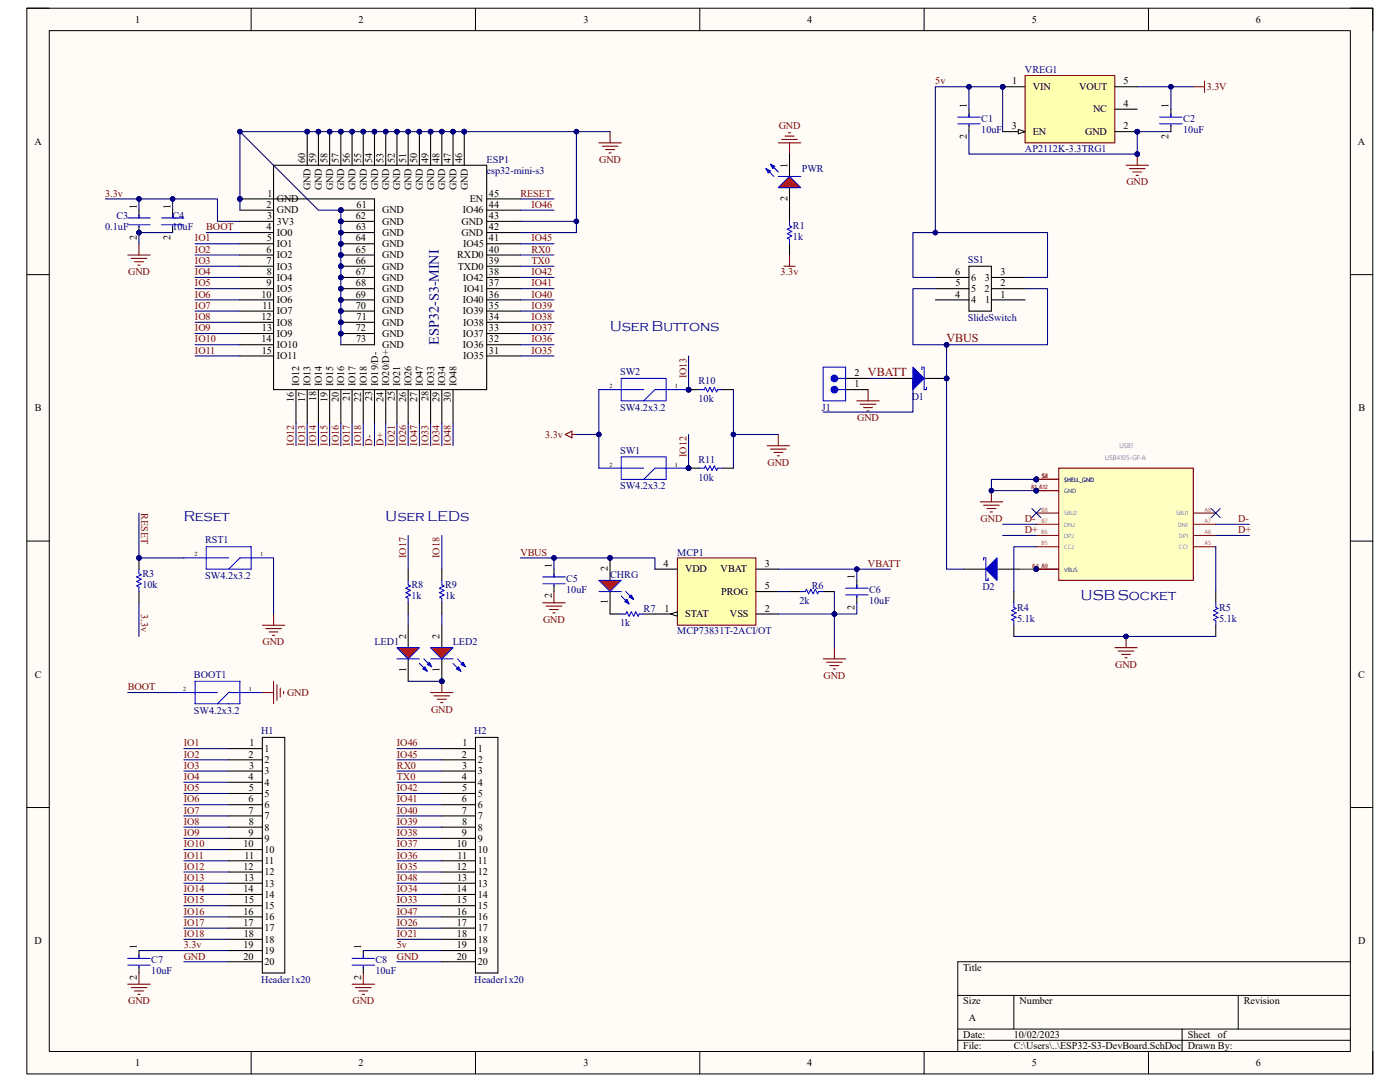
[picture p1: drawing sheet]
<svg xmlns="http://www.w3.org/2000/svg" width="279mm" height="216mm" viewBox="0 0 279 216" stroke-linecap="round" stroke-linejoin="round" font-family="sans-serif">
<defs><g id="words">
<g font-size="2.9" fill="#000080">
<text x="121.8" y="66">User Buttons</text>
<text x="36.7" y="104">Reset</text>
<text x="77" y="104">User LEDs</text>
<text x="215.7" y="119.7">USB Socket</text>
</g>
<text font-size="2.8" fill="#000080" x="87.5" y="68.8" transform="rotate(-90 87.5 68.8)">ESP32-S3-MINI</text>
<g font-size="2.4" fill="#800000">
<text x="188.9" y="68.2">VBUS</text>
<text x="173.2" y="75">VBATT</text>
</g>
<g font-size="2">
<text x="27" y="4.5">1</text>
<text x="71.5" y="4.5">2</text>
<text x="116.4" y="4.5">3</text>
<text x="161.1" y="4.5">4</text>
<text x="205.9" y="4.5">5</text>
<text x="250.6" y="4.5">6</text>
<text x="202" y="16.8">1</text>
<text x="206.1" y="18">VIN</text>
<text x="215.3" y="18">VOUT</text>
<text x="224.2" y="16.8">5</text>
<text x="193" y="21.5" transform="rotate(-90 193 21.5)">1</text>
<text x="218.1" y="22.4">NC</text>
<text x="224.2" y="21.3">4</text>
<text x="233.2" y="21.5" transform="rotate(-90 233.2 21.5)">1</text>
<text x="6.9" y="28.9">A</text>
<text x="193" y="27.6" transform="rotate(-90 193 27.6)">2</text>
<text x="201.9" y="25.8">3</text>
<text x="206.1" y="26.9">EN</text>
<text x="216.6" y="26.9">GND</text>
<text x="224.2" y="25.8">2</text>
<text x="233.2" y="27.6" transform="rotate(-90 233.2 27.6)">2</text>
<text x="271" y="28.9">A</text>
<text x="60.9" y="32.5" transform="rotate(-90 60.9 32.5)">60</text>
<text x="63.1" y="32.5" transform="rotate(-90 63.1 32.5)">59</text>
<text x="65.4" y="32.5" transform="rotate(-90 65.4 32.5)">58</text>
<text x="67.6" y="32.5" transform="rotate(-90 67.6 32.5)">57</text>
<text x="69.8" y="32.5" transform="rotate(-90 69.8 32.5)">56</text>
<text x="72.1" y="32.5" transform="rotate(-90 72.1 32.5)">55</text>
<text x="74.3" y="32.5" transform="rotate(-90 74.3 32.5)">54</text>
<text x="76.5" y="32.5" transform="rotate(-90 76.5 32.5)">53</text>
<text x="78.8" y="32.5" transform="rotate(-90 78.8 32.5)">52</text>
<text x="81" y="32.5" transform="rotate(-90 81 32.5)">51</text>
<text x="83.3" y="32.5" transform="rotate(-90 83.3 32.5)">50</text>
<text x="85.5" y="32.5" transform="rotate(-90 85.5 32.5)">49</text>
<text x="87.7" y="32.5" transform="rotate(-90 87.7 32.5)">48</text>
<text x="90" y="32.5" transform="rotate(-90 90 32.5)">47</text>
<text x="92.2" y="32.5" transform="rotate(-90 92.2 32.5)">46</text>
<text x="157.1" y="33.4" transform="rotate(-90 157.1 33.4)">1</text>
<text x="27.3" y="41.7" transform="rotate(-90 27.3 41.7)">1</text>
<text x="34" y="41.7" transform="rotate(-90 34 41.7)">1</text>
<text x="53.2" y="41.5">2</text>
<text x="53.4" y="39.2">1</text>
<text x="55.2" y="40.3">GND</text>
<text x="62" y="37.9" transform="rotate(-90 62 37.9)">GND</text>
<text x="64.2" y="37.9" transform="rotate(-90 64.2 37.9)">GND</text>
<text x="66.5" y="37.9" transform="rotate(-90 66.5 37.9)">GND</text>
<text x="68.7" y="37.9" transform="rotate(-90 68.7 37.9)">GND</text>
<text x="71" y="37.9" transform="rotate(-90 71 37.9)">GND</text>
<text x="71.2" y="41.5">61</text>
<text x="73.2" y="37.9" transform="rotate(-90 73.2 37.9)">GND</text>
<text x="75.4" y="37.9" transform="rotate(-90 75.4 37.9)">GND</text>
<text x="77.6" y="37.9" transform="rotate(-90 77.6 37.9)">GND</text>
<text x="79.9" y="37.9" transform="rotate(-90 79.9 37.9)">GND</text>
<text x="82.1" y="37.9" transform="rotate(-90 82.1 37.9)">GND</text>
<text x="84.4" y="37.9" transform="rotate(-90 84.4 37.9)">GND</text>
<text x="86.6" y="37.9" transform="rotate(-90 86.6 37.9)">GND</text>
<text x="88.9" y="37.9" transform="rotate(-90 88.9 37.9)">GND</text>
<text x="91.1" y="37.9" transform="rotate(-90 91.1 37.9)">GND</text>
<text x="93.3" y="37.9" transform="rotate(-90 93.3 37.9)">GND</text>
<text x="93.8" y="40.3">EN</text>
<text x="97.6" y="41.5">44</text>
<text x="97.6" y="39.2">45</text>
<text x="157.1" y="40.2" transform="rotate(-90 157.1 40.2)">2</text>
<text x="27.3" y="47.8" transform="rotate(-90 27.3 47.8)">2</text>
<text x="34" y="47.8" transform="rotate(-90 34 47.8)">2</text>
<text x="53.2" y="46">4</text>
<text x="53.3" y="43.7">3</text>
<text x="55.2" y="42.6">GND</text>
<text x="55.2" y="44.8">3V3</text>
<text x="55.2" y="47.1">IO0</text>
<text x="71" y="43.7">62</text>
<text x="71.1" y="46">63</text>
<text x="76.3" y="42.6">GND</text>
<text x="76.3" y="44.8">GND</text>
<text x="76.3" y="47.1">GND</text>
<text x="92.1" y="47.1">GND</text>
<text x="92.1" y="44.8">GND</text>
<text x="92.4" y="42.6">IO46</text>
<text x="97.6" y="46">42</text>
<text x="97.6" y="43.7">43</text>
<text x="53.2" y="50.4">6</text>
<text x="53.2" y="52.7">7</text>
<text x="53.3" y="48.2">5</text>
<text x="55.2" y="49.3">IO1</text>
<text x="55.2" y="51.6">IO2</text>
<text x="55.2" y="53.8">IO3</text>
<text x="71" y="48.2">64</text>
<text x="71" y="52.7">66</text>
<text x="71" y="50.4">65</text>
<text x="76.3" y="49.3">GND</text>
<text x="76.3" y="51.6">GND</text>
<text x="76.3" y="53.8">GND</text>
<text x="91.2" y="51.6">RXD0</text>
<text x="91.4" y="53.8">TXD0</text>
<text x="92.4" y="49.3">IO45</text>
<text x="97.6" y="48.2">41</text>
<text x="97.6" y="52.7">39</text>
<text x="97.6" y="50.4">40</text>
<text x="52.2" y="59.4">10</text>
<text x="53.2" y="57.2">9</text>
<text x="53.3" y="54.9">8</text>
<text x="55.2" y="56">IO4</text>
<text x="55.2" y="58.3">IO5</text>
<text x="71" y="54.9">67</text>
<text x="71" y="59.4">69</text>
<text x="71" y="57.2">68</text>
<text x="76.3" y="56">GND</text>
<text x="76.3" y="58.3">GND</text>
<text x="92.4" y="56">IO42</text>
<text x="92.5" y="58.3">IO41</text>
<text x="97.6" y="54.9">38</text>
<text x="97.6" y="59.4">36</text>
<text x="97.6" y="57.2">37</text>
<text x="190.6" y="59.4">4</text>
<text x="190.6" y="54.9">6</text>
<text x="190.7" y="57.2">5</text>
<text x="193.8" y="58.3">5</text>
<text x="193.8" y="56">6</text>
<text x="196.5" y="58.3">2</text>
<text x="196.6" y="56">3</text>
<text x="199.6" y="59.4">1</text>
<text x="199.6" y="57.2">2</text>
<text x="199.6" y="54.9">3</text>
<text x="52.2" y="63.9">12</text>
<text x="52.4" y="61.6">11</text>
<text x="55.2" y="60.5">IO6</text>
<text x="55.2" y="62.7">IO7</text>
<text x="55.2" y="65">IO8</text>
<text x="71" y="61.6">70</text>
<text x="71.2" y="63.9">71</text>
<text x="76.3" y="60.5">GND</text>
<text x="76.3" y="62.7">GND</text>
<text x="76.3" y="65">GND</text>
<text x="92.4" y="62.7">IO39</text>
<text x="92.4" y="60.5">IO40</text>
<text x="92.4" y="65">IO38</text>
<text x="97.6" y="63.9">34</text>
<text x="97.6" y="61.6">35</text>
<text x="193.8" y="60.5">4</text>
<text x="196.6" y="60.5">1</text>
<text x="52.2" y="68.3">14</text>
<text x="52.2" y="70.6">15</text>
<text x="52.3" y="66.1">13</text>
<text x="55.2" y="67.2">IO9</text>
<text x="55.2" y="69.5">IO10</text>
<text x="55.2" y="71.7">IO11</text>
<text x="71" y="66.1">72</text>
<text x="71.1" y="68.3">73</text>
<text x="76.3" y="67.2">GND</text>
<text x="76.3" y="69.5">GND</text>
<text x="92.4" y="69.5">IO36</text>
<text x="92.4" y="67.2">IO37</text>
<text x="92.4" y="71.7">IO35</text>
<text x="97.6" y="70.6">31</text>
<text x="97.6" y="68.3">32</text>
<text x="97.6" y="66.1">33</text>
<text x="59.7" y="77.1" transform="rotate(-90 59.7 77.1)">IO12</text>
<text x="62" y="77.1" transform="rotate(-90 62 77.1)">IO13</text>
<text x="64.2" y="77.1" transform="rotate(-90 64.2 77.1)">IO14</text>
<text x="66.5" y="77.1" transform="rotate(-90 66.5 77.1)">IO15</text>
<text x="68.7" y="77.1" transform="rotate(-90 68.7 77.1)">IO16</text>
<text x="71" y="77.1" transform="rotate(-90 71 77.1)">IO17</text>
<text x="73.2" y="77.1" transform="rotate(-90 73.2 77.1)">IO18</text>
<text x="75.4" y="77.1" transform="rotate(-90 75.4 77.1)">IO19/D-</text>
<text x="77.6" y="77.1" transform="rotate(-90 77.6 77.1)">IO20/D+</text>
<text x="79.9" y="77.1" transform="rotate(-90 79.9 77.1)">IO21</text>
<text x="82.1" y="77.1" transform="rotate(-90 82.1 77.1)">IO26</text>
<text x="84.4" y="77.1" transform="rotate(-90 84.4 77.1)">IO47</text>
<text x="86.6" y="77.1" transform="rotate(-90 86.6 77.1)">IO33</text>
<text x="88.9" y="77.1" transform="rotate(-90 88.9 77.1)">IO34</text>
<text x="91.1" y="77.1" transform="rotate(-90 91.1 77.1)">IO48</text>
<text x="170.5" y="77.3">1</text>
<text x="170.5" y="75.1">2</text>
<text x="6.9" y="82">B</text>
<text x="58.6" y="80.1" transform="rotate(-90 58.6 80.1)">16</text>
<text x="60.9" y="80.1" transform="rotate(-90 60.9 80.1)">17</text>
<text x="63.1" y="80.1" transform="rotate(-90 63.1 80.1)">18</text>
<text x="65.4" y="80.1" transform="rotate(-90 65.4 80.1)">19</text>
<text x="67.6" y="80.1" transform="rotate(-90 67.6 80.1)">20</text>
<text x="69.8" y="80" transform="rotate(-90 69.8 80)">21</text>
<text x="72.1" y="80.1" transform="rotate(-90 72.1 80.1)">22</text>
<text x="74.3" y="80.1" transform="rotate(-90 74.3 80.1)">23</text>
<text x="76.5" y="80.1" transform="rotate(-90 76.5 80.1)">24</text>
<text x="78.8" y="80.1" transform="rotate(-90 78.8 80.1)">25</text>
<text x="81" y="80.1" transform="rotate(-90 81 80.1)">26</text>
<text x="83.3" y="80.1" transform="rotate(-90 83.3 80.1)">27</text>
<text x="85.5" y="80.1" transform="rotate(-90 85.5 80.1)">28</text>
<text x="87.7" y="80.1" transform="rotate(-90 87.7 80.1)">29</text>
<text x="90" y="80.1" transform="rotate(-90 90 80.1)">30</text>
<text x="271.1" y="82">B</text>
<text x="110.1" y="113.3" transform="rotate(-90 110.1 113.3)">1</text>
<text x="132.4" y="113.1">4</text>
<text x="152.6" y="113.1">3</text>
<text x="110.1" y="119.4" transform="rotate(-90 110.1 119.4)">2</text>
<text x="121.3" y="114" transform="rotate(-90 121.3 114)">2</text>
<text x="136.7" y="114.2">VDD</text>
<text x="143.8" y="114.2">VBAT</text>
<text x="143.9" y="118.7">PROG</text>
<text x="152.6" y="117.6">5</text>
<text x="170.6" y="115.6" transform="rotate(-90 170.6 115.6)">1</text>
<text x="121.3" y="120.6" transform="rotate(-90 121.3 120.6)">1</text>
<text x="132.6" y="122">1</text>
<text x="136.7" y="123.2">STAT</text>
<text x="145.7" y="123.2">VSS</text>
<text x="152.6" y="122">2</text>
<text x="170.6" y="121.7" transform="rotate(-90 170.6 121.7)">2</text>
<text x="81" y="127.4" transform="rotate(-90 81 127.4)">2</text>
<text x="87.7" y="127.4" transform="rotate(-90 87.7 127.4)">2</text>
<text x="6.9" y="135.2">C</text>
<text x="81" y="134" transform="rotate(-90 81 134)">1</text>
<text x="87.7" y="134" transform="rotate(-90 87.7 134)">1</text>
<text x="271.1" y="135.2">C</text>
<text x="49.8" y="148.9">1</text>
<text x="92.3" y="148.9">1</text>
<text x="49.6" y="151.2">2</text>
<text x="49.6" y="155.7">4</text>
<text x="49.7" y="153.4">3</text>
<text x="52.8" y="150">1</text>
<text x="52.8" y="152.3">2</text>
<text x="52.8" y="154.5">3</text>
<text x="92.2" y="151.2">2</text>
<text x="92.2" y="155.7">4</text>
<text x="92.2" y="153.4">3</text>
<text x="95.3" y="150">1</text>
<text x="95.3" y="152.3">2</text>
<text x="95.3" y="154.5">3</text>
<text x="49.6" y="160.1">6</text>
<text x="49.7" y="157.9">5</text>
<text x="52.8" y="156.8">4</text>
<text x="52.8" y="159">5</text>
<text x="52.8" y="161.2">6</text>
<text x="92.2" y="160.1">6</text>
<text x="92.2" y="157.9">5</text>
<text x="95.3" y="156.8">4</text>
<text x="95.3" y="159">5</text>
<text x="95.3" y="161.2">6</text>
<text x="49.6" y="162.3">7</text>
<text x="49.6" y="166.8">9</text>
<text x="49.7" y="164.6">8</text>
<text x="52.8" y="163.5">7</text>
<text x="52.8" y="165.7">8</text>
<text x="52.8" y="167.9">9</text>
<text x="92.2" y="162.3">7</text>
<text x="92.2" y="166.8">9</text>
<text x="92.2" y="164.6">8</text>
<text x="95.3" y="163.5">7</text>
<text x="95.3" y="165.7">8</text>
<text x="95.3" y="167.9">9</text>
<text x="48.6" y="169.1">10</text>
<text x="48.6" y="173.6">12</text>
<text x="48.8" y="171.3">11</text>
<text x="52.8" y="170.2">10</text>
<text x="52.8" y="172.4">11</text>
<text x="91.1" y="169.1">10</text>
<text x="91.1" y="173.6">12</text>
<text x="91.3" y="171.3">11</text>
<text x="95.3" y="170.2">10</text>
<text x="95.3" y="172.4">11</text>
<text x="48.6" y="178">14</text>
<text x="48.7" y="175.8">13</text>
<text x="52.8" y="174.7">12</text>
<text x="52.8" y="176.9">13</text>
<text x="52.8" y="179.2">14</text>
<text x="91.1" y="178">14</text>
<text x="91.2" y="175.8">13</text>
<text x="95.3" y="174.7">12</text>
<text x="95.3" y="176.9">13</text>
<text x="95.3" y="179.2">14</text>
<text x="48.6" y="182.5">16</text>
<text x="48.6" y="184.7">17</text>
<text x="48.7" y="180.3">15</text>
<text x="52.8" y="181.4">15</text>
<text x="52.8" y="183.6">16</text>
<text x="52.8" y="185.8">17</text>
<text x="91.1" y="182.5">16</text>
<text x="91.1" y="184.7">17</text>
<text x="91.2" y="180.3">15</text>
<text x="95.3" y="181.4">15</text>
<text x="95.3" y="183.6">16</text>
<text x="95.3" y="185.8">17</text>
<text x="6.9" y="188.4">D</text>
<text x="27.3" y="189.4" transform="rotate(-90 27.3 189.4)">1</text>
<text x="48.6" y="189.2">19</text>
<text x="48.6" y="191.5">20</text>
<text x="48.6" y="187">18</text>
<text x="52.8" y="188.1">18</text>
<text x="52.8" y="190.3">19</text>
<text x="72.1" y="189.4" transform="rotate(-90 72.1 189.4)">1</text>
<text x="91.1" y="189.2">19</text>
<text x="91.1" y="191.5">20</text>
<text x="91.2" y="187">18</text>
<text x="95.3" y="188.1">18</text>
<text x="95.3" y="190.3">19</text>
<text x="271" y="188.4">D</text>
<text x="27.3" y="195.5" transform="rotate(-90 27.3 195.5)">2</text>
<text x="52.8" y="192.6">20</text>
<text x="72.1" y="195.5" transform="rotate(-90 72.1 195.5)">2</text>
<text x="95.3" y="192.6">20</text>
<text x="192.2" y="193.7">Title</text>
<text x="192.2" y="200.4">Size</text>
<text x="193.4" y="203.8">A</text>
<text x="203.5" y="200.4">Number</text>
<text x="248.2" y="200.4">Revision</text>
<text x="192.2" y="207.1">Date:</text>
<text x="192.2" y="209.4">File:</text>
<text x="202.3" y="207.1">10/02/2023</text>
<text x="202.3" y="209.4">C:\Users\..\ESP32-S3-DevBoard.SchDoc Drawn By:</text>
<text x="237" y="207.1">Sheet</text>
<text x="243.1" y="207.1">of</text>
<text x="27" y="212.7">1</text>
<text x="71.5" y="212.7">2</text>
<text x="116.4" y="212.7">3</text>
<text x="161.1" y="212.7">4</text>
<text x="205.9" y="212.7">5</text>
<text x="250.6" y="212.7">6</text>
</g>
<g font-size="2" fill="#800000">
<text x="186.6" y="16.8">5v</text>
<text x="240.8" y="18">3.3V</text>
<text x="155.4" y="25.8">GND</text>
<text x="119.6" y="32.5">GND</text>
<text x="21" y="39.2">3.3v</text>
<text x="103.8" y="39.2">RESET</text>
<text x="106" y="41.5">IO46</text>
<text x="224.8" y="37">GND</text>
<text x="41.1" y="46">BOOT</text>
<text x="38.9" y="48.2">IO1</text>
<text x="38.9" y="50.4">IO2</text>
<text x="38.9" y="52.7">IO3</text>
<text x="106" y="48.2">IO45</text>
<text x="106" y="50.4">RX0</text>
<text x="106" y="52.7">TX0</text>
<text x="25.6" y="54.9">GND</text>
<text x="38.9" y="57.2">IO5</text>
<text x="38.9" y="59.4">IO6</text>
<text x="38.9" y="54.9">IO4</text>
<text x="106" y="59.4">IO40</text>
<text x="106" y="57.2">IO41</text>
<text x="106" y="54.9">IO42</text>
<text x="155.8" y="54.9">3.3v</text>
<text x="38.9" y="61.6">IO7</text>
<text x="38.9" y="63.9">IO8</text>
<text x="106" y="63.9">IO38</text>
<text x="106" y="61.6">IO39</text>
<text x="38.9" y="66.1">IO9</text>
<text x="38.9" y="68.3">IO10</text>
<text x="38.9" y="70.6">IO11</text>
<text x="106" y="70.6">IO35</text>
<text x="106" y="68.3">IO36</text>
<text x="106" y="66.1">IO37</text>
<text x="137" y="75.5" transform="rotate(-90 137 75.5)">IO13</text>
<text x="58.6" y="88.9" transform="rotate(-90 58.6 88.9)">IO12</text>
<text x="60.9" y="88.9" transform="rotate(-90 60.9 88.9)">IO13</text>
<text x="63.1" y="88.9" transform="rotate(-90 63.1 88.9)">IO14</text>
<text x="65.4" y="88.9" transform="rotate(-90 65.4 88.9)">IO15</text>
<text x="67.6" y="88.9" transform="rotate(-90 67.6 88.9)">IO16</text>
<text x="69.8" y="88.9" transform="rotate(-90 69.8 88.9)">IO17</text>
<text x="72.1" y="88.9" transform="rotate(-90 72.1 88.9)">IO18</text>
<text x="74.3" y="88.9" transform="rotate(-90 74.3 88.9)">D-</text>
<text x="76.5" y="88.9" transform="rotate(-90 76.5 88.9)">D+</text>
<text x="78.8" y="88.9" transform="rotate(-90 78.8 88.9)">IO21</text>
<text x="81" y="88.9" transform="rotate(-90 81 88.9)">IO26</text>
<text x="83.3" y="88.9" transform="rotate(-90 83.3 88.9)">IO47</text>
<text x="85.5" y="88.9" transform="rotate(-90 85.5 88.9)">IO33</text>
<text x="87.7" y="88.9" transform="rotate(-90 87.7 88.9)">IO34</text>
<text x="90" y="88.9" transform="rotate(-90 90 88.9)">IO48</text>
<text x="108.8" y="87.4">3.3v</text>
<text x="171.1" y="84">GND</text>
<text x="137" y="91.2" transform="rotate(-90 137 91.2)">IO12</text>
<text x="153.2" y="93">GND</text>
<text x="28.2" y="102.4" transform="rotate(90 28.2 102.4)">RESET</text>
<text x="195.7" y="104.1">GND</text>
<text x="204.6" y="106.4">D+</text>
<text x="204.6" y="104.1">D-</text>
<text x="247.1" y="104.1">D-</text>
<text x="247.1" y="106.4">D+</text>
<text x="81" y="111.3" transform="rotate(-90 81 111.3)">IO17</text>
<text x="87.7" y="111.3" transform="rotate(-90 87.7 111.3)">IO18</text>
<text x="103.8" y="110.9">VBUS</text>
<text x="173.2" y="113.1">VBATT</text>
<text x="28.2" y="122.5" transform="rotate(90 28.2 122.5)">3.3v</text>
<text x="108.4" y="124.3">GND</text>
<text x="52.4" y="128.8">GND</text>
<text x="25.5" y="137.8">BOOT</text>
<text x="164.3" y="135.5">GND</text>
<text x="222.5" y="133.3">GND</text>
<text x="57.3" y="138.9">GND</text>
<text x="86" y="142.2">GND</text>
<text x="36.7" y="148.9">IO1</text>
<text x="79.2" y="148.9">IO46</text>
<text x="36.7" y="151.2">IO2</text>
<text x="36.7" y="153.4">IO3</text>
<text x="36.7" y="155.7">IO4</text>
<text x="79.2" y="153.4">RX0</text>
<text x="79.2" y="155.7">TX0</text>
<text x="79.2" y="151.2">IO45</text>
<text x="36.7" y="157.9">IO5</text>
<text x="36.7" y="160.1">IO6</text>
<text x="79.2" y="160.1">IO41</text>
<text x="79.2" y="157.9">IO42</text>
<text x="36.7" y="162.3">IO7</text>
<text x="36.7" y="164.6">IO8</text>
<text x="36.7" y="166.8">IO9</text>
<text x="79.2" y="166.8">IO38</text>
<text x="79.2" y="164.6">IO39</text>
<text x="79.2" y="162.3">IO40</text>
<text x="36.7" y="169.1">IO10</text>
<text x="36.7" y="171.3">IO11</text>
<text x="36.7" y="173.6">IO12</text>
<text x="79.2" y="173.6">IO35</text>
<text x="79.2" y="171.3">IO36</text>
<text x="79.2" y="169.1">IO37</text>
<text x="36.7" y="175.8">IO13</text>
<text x="36.7" y="178">IO14</text>
<text x="79.2" y="178">IO34</text>
<text x="79.2" y="175.8">IO48</text>
<text x="36.7" y="180.3">IO15</text>
<text x="36.7" y="182.5">IO16</text>
<text x="36.7" y="184.7">IO17</text>
<text x="79.2" y="184.7">IO26</text>
<text x="79.2" y="182.5">IO47</text>
<text x="79.2" y="180.3">IO33</text>
<text x="36.7" y="191.5">GND</text>
<text x="36.7" y="187">IO18</text>
<text x="36.7" y="189.2">3.3v</text>
<text x="79.2" y="191.5">GND</text>
<text x="79.2" y="189.2">5v</text>
<text x="79.2" y="187">IO21</text>
<text x="25.6" y="200.4">GND</text>
<text x="70.4" y="200.4">GND</text>
</g>
<g font-size="2" fill="#000080">
<text x="204.6" y="14.6">VREG1</text>
<text x="195.8" y="24.3">C1</text>
<text x="195.8" y="26.5">10uF</text>
<text x="236.1" y="24.3">C2</text>
<text x="236.1" y="26.5">10uF</text>
<text x="97.1" y="32.5">ESP1</text>
<text x="97.1" y="34.8">esp32-mini-s3</text>
<text x="160" y="34.3">PWR</text>
<text x="204.6" y="30.3">AP2112K-3.3TRG1</text>
<text x="21" y="46">0.1uF</text>
<text x="23.2" y="43.7">C3</text>
<text x="34.4" y="43.7">C4</text>
<text x="34.4" y="46">10uF</text>
<text x="158.2" y="45.7">R1</text>
<text x="158.2" y="48">1k</text>
<text x="193.1" y="52.5">SS1</text>
<text x="193.1" y="64.1">SlideSwitch</text>
<text x="123.7" y="74.8">SW2</text>
<text x="139.4" y="76.6">R10</text>
<text x="123.7" y="82">SW4.2x3.2</text>
<text x="139.4" y="80.2">10k</text>
<text x="164" y="82">J1</text>
<text x="181.9" y="79.8">D1</text>
<text x="123.7" y="90.5">SW1</text>
<text x="139.4" y="92.3">R11</text>
<text x="139.4" y="95.9">10k</text>
<text x="123.7" y="97.7">SW4.2x3.2</text>
<text x="40.9" y="108.4">RST1</text>
<text x="135.2" y="110.9">MCP1</text>
<text x="28.4" y="115.1">R3</text>
<text x="28.4" y="117.3">10k</text>
<text x="40.9" y="115.6">SW4.2x3.2</text>
<text x="82.1" y="117.3">R8</text>
<text x="82.1" y="119.6">1k</text>
<text x="88.8" y="117.3">R9</text>
<text x="88.8" y="119.6">1k</text>
<text x="113" y="116">C5</text>
<text x="113" y="118.3">10uF</text>
<text x="121.8" y="115.4">CHRG</text>
<text x="162" y="117.6">R6</text>
<text x="173.4" y="118.3">C6</text>
<text x="196" y="117.8">D2</text>
<text x="123.7" y="125">1k</text>
<text x="128.4" y="122">R7</text>
<text x="159.6" y="120.5">2k</text>
<text x="173.4" y="120.5">10uF</text>
<text x="203" y="121.8">R4</text>
<text x="203" y="124.1">5.1k</text>
<text x="243.3" y="121.8">R5</text>
<text x="243.3" y="124.1">5.1k</text>
<text x="74.7" y="128.8">LED1</text>
<text x="90.4" y="128.8">LED2</text>
<text x="135.2" y="126.5">MCP73831T-2ACI/OT</text>
<text x="38.7" y="135.3">BOOT1</text>
<text x="38.7" y="142.5">SW4.2x3.2</text>
<text x="52.1" y="146.5">H1</text>
<text x="94.7" y="146.5">H2</text>
<text x="30.2" y="192.1">C7</text>
<text x="30.2" y="194.4">10uF</text>
<text x="52.1" y="196.2">Header1x20</text>
<text x="74.9" y="192.1">C8</text>
<text x="74.9" y="194.4">10uF</text>
<text x="94.7" y="196.2">Header1x20</text>
</g>
<g font-size="1.4" fill="#008484">
<text x="223.4" y="89.5">USB1</text>
<text x="220.6" y="91.7">USB4105-GF-A</text>
</g>
<g font-size="1.2">
<text x="121.6" y="77.5">2</text>
<text x="134.7" y="77.5">1</text>
<text x="121.6" y="93.1">2</text>
<text x="134.7" y="93.1">1</text>
<text x="38.8" y="111">2</text>
<text x="51.9" y="111">1</text>
<text x="36.6" y="137.9">2</text>
<text x="49.7" y="137.9">1</text>
</g>
<g font-size="1.2" fill="#840000">
<text x="207.9" y="95.3">S4</text>
<text x="207.9" y="95.3">S3</text>
<text x="208.2" y="95.3">S1</text>
<text x="208.5" y="95.3">2</text>
<text x="205.8" y="97.6">A1_B12</text>
<text x="205.8" y="97.6">B1_A12</text>
<text x="207.8" y="106.6">B6</text>
<text x="207.9" y="104.3">B7</text>
<text x="207.9" y="102.1">B8</text>
<text x="240.4" y="106.6">A6</text>
<text x="240.4" y="104.3">A7</text>
<text x="240.4" y="102.1">A8</text>
<text x="206" y="113.2">A4_B9</text>
<text x="206" y="113.2">B4_A9</text>
<text x="207.9" y="108.8">B5</text>
<text x="240.4" y="108.8">A5</text>
</g>
<g font-size="1.2" fill="#008484">
<text x="212.4" y="96.1">SHELL_GND</text>
<text x="212.4" y="98.4">GND</text>
<text x="212.4" y="105.1">DN2</text>
<text x="212.4" y="102.8">SBU2</text>
<text x="212.4" y="107.3">DP2</text>
<text x="234.7" y="102.8">SBU1</text>
<text x="235.1" y="105.1">DN1</text>
<text x="235.3" y="107.3">DP1</text>
<text x="212.4" y="109.6">CC2</text>
<text x="235.2" y="109.6">CC1</text>
<text x="212.4" y="114">VBUS</text>
</g>
</g></defs>
<path d="M5.4 1.6h268.6v212.7h-268.6z" fill-rule="evenodd" fill="#fffcf8"/>
<path d="M5.4 1.6h268.6v212.7h-268.6z" fill="none" stroke="#000" stroke-width=".2"/>
<path d="M9.8 6.1h259.7v203.7h-259.7z" fill-rule="evenodd" fill="#fffcf8"/>
<g fill="none" stroke="#000" stroke-width=".2">
<path d="M5.3 1.6h4.5M9.8 6.1h259.7v203.7h-259.7zM50.1 1.6v4.5M94.9 1.6v4.5M139.7 1.6v4.5M184.4 1.6v4.5M229.2 1.6v4.5M269.5 1.6h4.5v4.5M5.3 54.8h4.5M269.5 54.8h4.5M5.3 108h4.5M269.5 108h4.5"/>
<path d="M5.3 161.1h4.5M269.5 161.1h4.5M191.1 198.6h78.4M202.3 198.6v6.7M247.1 198.6v6.7M269.5 191.9h-78.4v17.9M50.1 209.8v4.5M94.9 209.8v4.5M139.7 209.8v4.5M184.4 209.8v4.5M191.1 205.3h78.4M191.1 207.6h78.4"/>
<path d="M229.2 209.8v4.5M235.9 205.3v4.5M274 209.8v4.5"/>
</g>
<path d="M25.5 50.9h4.5M26.2 51.6h3.1M26.8 52.2h1.8M27.5 52.9h.5M27.7 48.6v2.3" fill="none" stroke="#800000" stroke-width=".21"/>
<circle cx="47.9" cy="39.7" r=".45" fill="#000080"/>
<circle cx="47.9" cy="39.7" r=".45" fill="none" stroke="#000080" stroke-width=".2"/>
<circle cx="92.6" cy="26.3" r=".45" fill="#000080"/>
<circle cx="92.6" cy="26.3" r=".45" fill="none" stroke="#000080" stroke-width=".2"/>
<circle cx="90.4" cy="26.3" r=".45" fill="#000080"/>
<circle cx="90.4" cy="26.3" r=".45" fill="none" stroke="#000080" stroke-width=".2"/>
<circle cx="88.2" cy="26.3" r=".45" fill="#000080"/>
<circle cx="88.2" cy="26.3" r=".45" fill="none" stroke="#000080" stroke-width=".2"/>
<circle cx="85.9" cy="26.3" r=".45" fill="#000080"/>
<circle cx="85.9" cy="26.3" r=".45" fill="none" stroke="#000080" stroke-width=".2"/>
<circle cx="83.7" cy="26.3" r=".45" fill="#000080"/>
<circle cx="83.7" cy="26.3" r=".45" fill="none" stroke="#000080" stroke-width=".2"/>
<circle cx="81.5" cy="26.3" r=".45" fill="#000080"/>
<circle cx="81.5" cy="26.3" r=".45" fill="none" stroke="#000080" stroke-width=".2"/>
<circle cx="79.2" cy="26.3" r=".45" fill="#000080"/>
<circle cx="79.2" cy="26.3" r=".45" fill="none" stroke="#000080" stroke-width=".2"/>
<circle cx="77" cy="26.3" r=".45" fill="#000080"/>
<circle cx="77" cy="26.3" r=".45" fill="none" stroke="#000080" stroke-width=".2"/>
<circle cx="74.7" cy="26.3" r=".45" fill="#000080"/>
<circle cx="74.7" cy="26.3" r=".45" fill="none" stroke="#000080" stroke-width=".2"/>
<circle cx="68" cy="41.9" r=".45" fill="#000080"/>
<circle cx="68" cy="41.9" r=".45" fill="none" stroke="#000080" stroke-width=".2"/>
<circle cx="68" cy="44.2" r=".45" fill="#000080"/>
<circle cx="68" cy="44.2" r=".45" fill="none" stroke="#000080" stroke-width=".2"/>
<circle cx="68" cy="46.4" r=".45" fill="#000080"/>
<circle cx="68" cy="46.4" r=".45" fill="none" stroke="#000080" stroke-width=".2"/>
<circle cx="68" cy="48.6" r=".45" fill="#000080"/>
<circle cx="68" cy="48.6" r=".45" fill="none" stroke="#000080" stroke-width=".2"/>
<circle cx="68" cy="50.9" r=".45" fill="#000080"/>
<circle cx="68" cy="50.9" r=".45" fill="none" stroke="#000080" stroke-width=".2"/>
<circle cx="68" cy="53.1" r=".45" fill="#000080"/>
<circle cx="68" cy="53.1" r=".45" fill="none" stroke="#000080" stroke-width=".2"/>
<circle cx="68" cy="55.4" r=".45" fill="#000080"/>
<circle cx="68" cy="55.4" r=".45" fill="none" stroke="#000080" stroke-width=".2"/>
<circle cx="68" cy="57.6" r=".45" fill="#000080"/>
<circle cx="68" cy="57.6" r=".45" fill="none" stroke="#000080" stroke-width=".2"/>
<circle cx="72.5" cy="26.3" r=".45" fill="#000080"/>
<circle cx="72.5" cy="26.3" r=".45" fill="none" stroke="#000080" stroke-width=".2"/>
<circle cx="70.3" cy="26.3" r=".45" fill="#000080"/>
<circle cx="70.3" cy="26.3" r=".45" fill="none" stroke="#000080" stroke-width=".2"/>
<circle cx="68" cy="26.3" r=".45" fill="#000080"/>
<circle cx="68" cy="26.3" r=".45" fill="none" stroke="#000080" stroke-width=".2"/>
<circle cx="65.8" cy="26.3" r=".45" fill="#000080"/>
<circle cx="65.8" cy="26.3" r=".45" fill="none" stroke="#000080" stroke-width=".2"/>
<circle cx="63.5" cy="26.3" r=".45" fill="#000080"/>
<circle cx="63.5" cy="26.3" r=".45" fill="none" stroke="#000080" stroke-width=".2"/>
<circle cx="61.3" cy="26.3" r=".45" fill="#000080"/>
<circle cx="61.3" cy="26.3" r=".45" fill="none" stroke="#000080" stroke-width=".2"/>
<circle cx="68" cy="59.8" r=".45" fill="#000080"/>
<circle cx="68" cy="59.8" r=".45" fill="none" stroke="#000080" stroke-width=".2"/>
<circle cx="68" cy="62.1" r=".45" fill="#000080"/>
<circle cx="68" cy="62.1" r=".45" fill="none" stroke="#000080" stroke-width=".2"/>
<circle cx="68" cy="64.3" r=".45" fill="#000080"/>
<circle cx="68" cy="64.3" r=".45" fill="none" stroke="#000080" stroke-width=".2"/>
<circle cx="68" cy="66.6" r=".45" fill="#000080"/>
<circle cx="68" cy="66.6" r=".45" fill="none" stroke="#000080" stroke-width=".2"/>
<path d="M47.9 39.7h6.7" fill="none" stroke="#000" stroke-width=".21"/>
<circle cx="47.9" cy="39.7" r=".45" fill="#000080"/>
<circle cx="47.9" cy="39.7" r=".45" fill="none" stroke="#000080" stroke-width=".2"/>
<path d="M92.7 26.3v6.7M97.1 39.7h6.7M47.9 41.9h6.7M97.1 41.9h6.7M97.1 48.6h6.7M97.1 46.4h6.7M97.1 44.2h6.7" fill="none" stroke="#000" stroke-width=".21"/>
<circle cx="92.6" cy="26.3" r=".45" fill="#000080"/>
<circle cx="92.6" cy="26.3" r=".45" fill="none" stroke="#000080" stroke-width=".2"/>
<path d="M90.4 26.3v6.7" fill="none" stroke="#000" stroke-width=".21"/>
<circle cx="90.4" cy="26.3" r=".45" fill="#000080"/>
<circle cx="90.4" cy="26.3" r=".45" fill="none" stroke="#000080" stroke-width=".2"/>
<path d="M88.2 26.3v6.7" fill="none" stroke="#000" stroke-width=".21"/>
<circle cx="88.2" cy="26.3" r=".45" fill="#000080"/>
<circle cx="88.2" cy="26.3" r=".45" fill="none" stroke="#000080" stroke-width=".2"/>
<path d="M85.9 26.3v6.7" fill="none" stroke="#000" stroke-width=".21"/>
<circle cx="85.9" cy="26.3" r=".45" fill="#000080"/>
<circle cx="85.9" cy="26.3" r=".45" fill="none" stroke="#000080" stroke-width=".2"/>
<path d="M83.7 26.3v6.7" fill="none" stroke="#000" stroke-width=".21"/>
<circle cx="83.7" cy="26.3" r=".45" fill="#000080"/>
<circle cx="83.7" cy="26.3" r=".45" fill="none" stroke="#000080" stroke-width=".2"/>
<path d="M81.5 26.3v6.7" fill="none" stroke="#000" stroke-width=".21"/>
<circle cx="81.5" cy="26.3" r=".45" fill="#000080"/>
<circle cx="81.5" cy="26.3" r=".45" fill="none" stroke="#000080" stroke-width=".2"/>
<path d="M79.2 26.3v6.7" fill="none" stroke="#000" stroke-width=".21"/>
<circle cx="79.2" cy="26.3" r=".45" fill="#000080"/>
<circle cx="79.2" cy="26.3" r=".45" fill="none" stroke="#000080" stroke-width=".2"/>
<path d="M77 26.3v6.7" fill="none" stroke="#000" stroke-width=".21"/>
<circle cx="77" cy="26.3" r=".45" fill="#000080"/>
<circle cx="77" cy="26.3" r=".45" fill="none" stroke="#000080" stroke-width=".2"/>
<path d="M74.7 26.3v6.7" fill="none" stroke="#000" stroke-width=".21"/>
<circle cx="74.7" cy="26.3" r=".45" fill="#000080"/>
<circle cx="74.7" cy="26.3" r=".45" fill="none" stroke="#000080" stroke-width=".2"/>
<g fill="none" stroke="#000" stroke-width=".21">
<path d="M54.6 33h42.5v44.7h-42.5zM47.9 55.4h6.7M47.9 53.1h6.7M47.9 50.9h6.7M47.9 44.2h6.7M47.9 46.4h6.7M47.9 48.6h6.7M47.9 57.6h6.7M47.9 59.8h6.7M68 41.9h6.7M97.1 55.4h6.7M97.1 53.1h6.7"/>
<path d="M97.1 50.9h6.7M97.1 57.6h6.7M97.1 59.8h6.7M47.9 62.1h6.7M47.9 64.3h6.7M47.9 66.6h6.7M47.9 68.8h6.7M47.9 71h6.7M59.1 77.7v6.8M61.3 77.7v6.8M63.5 77.7v6.8M65.8 77.7v6.8"/>
<path d="M68 77.7v6.8M70.3 77.7v6.8M72.5 77.7v6.8M74.7 77.7v6.8M77 77.7v6.8M79.2 77.7v6.8M81.5 77.7v6.8M83.7 77.7v6.8M85.9 77.7v6.8M88.2 77.7v6.8M90.4 77.7v6.8M97.1 62.1h6.7"/>
<path d="M97.1 64.3h6.7M97.1 66.6h6.7M97.1 68.8h6.7M97.1 71h6.7"/>
</g>
<circle cx="68" cy="41.9" r=".45" fill="#000080"/>
<circle cx="68" cy="41.9" r=".45" fill="none" stroke="#000080" stroke-width=".2"/>
<path d="M68 44.2h6.7" fill="none" stroke="#000" stroke-width=".21"/>
<circle cx="68" cy="44.2" r=".45" fill="#000080"/>
<circle cx="68" cy="44.2" r=".45" fill="none" stroke="#000080" stroke-width=".2"/>
<path d="M68 46.4h6.7" fill="none" stroke="#000" stroke-width=".21"/>
<circle cx="68" cy="46.4" r=".45" fill="#000080"/>
<circle cx="68" cy="46.4" r=".45" fill="none" stroke="#000080" stroke-width=".2"/>
<path d="M68 48.6h6.7" fill="none" stroke="#000" stroke-width=".21"/>
<circle cx="68" cy="48.6" r=".45" fill="#000080"/>
<circle cx="68" cy="48.6" r=".45" fill="none" stroke="#000080" stroke-width=".2"/>
<path d="M68 50.9h6.7" fill="none" stroke="#000" stroke-width=".21"/>
<circle cx="68" cy="50.9" r=".45" fill="#000080"/>
<circle cx="68" cy="50.9" r=".45" fill="none" stroke="#000080" stroke-width=".2"/>
<path d="M68 53.1h6.7" fill="none" stroke="#000" stroke-width=".21"/>
<circle cx="68" cy="53.1" r=".45" fill="#000080"/>
<circle cx="68" cy="53.1" r=".45" fill="none" stroke="#000080" stroke-width=".2"/>
<path d="M68 55.4h6.7" fill="none" stroke="#000" stroke-width=".21"/>
<circle cx="68" cy="55.4" r=".45" fill="#000080"/>
<circle cx="68" cy="55.4" r=".45" fill="none" stroke="#000080" stroke-width=".2"/>
<path d="M68 57.6h6.7" fill="none" stroke="#000" stroke-width=".21"/>
<circle cx="68" cy="57.6" r=".45" fill="#000080"/>
<circle cx="68" cy="57.6" r=".45" fill="none" stroke="#000080" stroke-width=".2"/>
<path d="M72.5 26.3v6.7" fill="none" stroke="#000" stroke-width=".21"/>
<circle cx="72.5" cy="26.3" r=".45" fill="#000080"/>
<circle cx="72.5" cy="26.3" r=".45" fill="none" stroke="#000080" stroke-width=".2"/>
<path d="M70.3 26.3v6.7" fill="none" stroke="#000" stroke-width=".21"/>
<circle cx="70.3" cy="26.3" r=".45" fill="#000080"/>
<circle cx="70.3" cy="26.3" r=".45" fill="none" stroke="#000080" stroke-width=".2"/>
<path d="M68 26.3v6.7" fill="none" stroke="#000" stroke-width=".21"/>
<circle cx="68" cy="26.3" r=".45" fill="#000080"/>
<circle cx="68" cy="26.3" r=".45" fill="none" stroke="#000080" stroke-width=".2"/>
<path d="M65.8 26.3v6.7" fill="none" stroke="#000" stroke-width=".21"/>
<circle cx="65.8" cy="26.3" r=".45" fill="#000080"/>
<circle cx="65.8" cy="26.3" r=".45" fill="none" stroke="#000080" stroke-width=".2"/>
<path d="M63.5 26.3v6.7" fill="none" stroke="#000" stroke-width=".21"/>
<circle cx="63.5" cy="26.3" r=".45" fill="#000080"/>
<circle cx="63.5" cy="26.3" r=".45" fill="none" stroke="#000080" stroke-width=".2"/>
<path d="M61.3 26.3v6.7" fill="none" stroke="#000" stroke-width=".21"/>
<circle cx="61.3" cy="26.3" r=".45" fill="#000080"/>
<circle cx="61.3" cy="26.3" r=".45" fill="none" stroke="#000080" stroke-width=".2"/>
<path d="M68 59.8h6.7" fill="none" stroke="#000" stroke-width=".21"/>
<circle cx="68" cy="59.8" r=".45" fill="#000080"/>
<circle cx="68" cy="59.8" r=".45" fill="none" stroke="#000080" stroke-width=".2"/>
<path d="M68 62.1h6.7" fill="none" stroke="#000" stroke-width=".21"/>
<circle cx="68" cy="62.1" r=".45" fill="#000080"/>
<circle cx="68" cy="62.1" r=".45" fill="none" stroke="#000080" stroke-width=".2"/>
<path d="M68 64.3h6.7" fill="none" stroke="#000" stroke-width=".21"/>
<circle cx="68" cy="64.3" r=".45" fill="#000080"/>
<circle cx="68" cy="64.3" r=".45" fill="none" stroke="#000080" stroke-width=".2"/>
<path d="M68 66.6h6.7" fill="none" stroke="#000" stroke-width=".21"/>
<circle cx="68" cy="66.6" r=".45" fill="#000080"/>
<circle cx="68" cy="66.6" r=".45" fill="none" stroke="#000080" stroke-width=".2"/>
<path d="M54.6 39.7h20.1v29.1h-6.7" fill="none" stroke="#000" stroke-width=".21"/>
<g fill="none" stroke="#800000" stroke-width=".21">
<path d="M119.5 28.5h4.5M120.2 29.2h3.1M120.9 29.8h1.7M121.5 30.5h.5M121.8 26.3v2.2M52.4 124.8h4.4M52.4 138.2h2.2M53 125.4h3.2M53.7 126.1h1.8M54.4 126.8h.4M54.6 122.5v2.3M54.6 135.9v4.5"/>
<path d="M55.3 136.6v3.2M55.9 137.3v1.8M56.6 138v.4"/>
</g>
<path d="M36.7 111.3h8.9M41.2 109.1h8.9v4.5h-8.9zM54.6 111.3h-6.7l-2.3 2.3M34.4 138.2h9M38.9 135.9h9v4.5h-9zM52.4 138.2h-6.8l-2.2 2.2" fill="none" stroke="#00f" stroke-width=".21"/>
<circle cx="206.8" cy="95.7" r=".45" fill="#000080"/>
<circle cx="206.8" cy="95.7" r=".45" fill="none" stroke="#000080" stroke-width=".2"/>
<circle cx="206.8" cy="95.7" r=".45" fill="#000080"/>
<circle cx="206.8" cy="95.7" r=".45" fill="none" stroke="#000080" stroke-width=".2"/>
<circle cx="206.8" cy="95.7" r=".45" fill="#000080"/>
<circle cx="206.8" cy="95.7" r=".45" fill="none" stroke="#000080" stroke-width=".2"/>
<circle cx="206.8" cy="95.7" r=".45" fill="#000080"/>
<circle cx="206.8" cy="95.7" r=".45" fill="none" stroke="#000080" stroke-width=".2"/>
<circle cx="206.8" cy="97.9" r=".45" fill="#000080"/>
<circle cx="206.8" cy="97.9" r=".45" fill="none" stroke="#000080" stroke-width=".2"/>
<circle cx="206.8" cy="113.6" r=".45" fill="#000080"/>
<circle cx="206.8" cy="113.6" r=".45" fill="none" stroke="#000080" stroke-width=".2"/>
<circle cx="206.8" cy="97.9" r=".45" fill="#000080"/>
<circle cx="206.8" cy="97.9" r=".45" fill="none" stroke="#000080" stroke-width=".2"/>
<circle cx="206.8" cy="113.6" r=".45" fill="#000080"/>
<circle cx="206.8" cy="113.6" r=".45" fill="none" stroke="#000080" stroke-width=".2"/>
<path d="M211.3 93.4h26.9v22.4h-26.9z" fill-rule="evenodd" fill="#ffffc2"/>
<path d="M206.8 95.7h4.5M211.3 93.4h26.9v22.4h-26.9zM206.8 104.6h4.5M206.8 102.4h4.5M206.8 109.1h4.5M206.8 106.8h4.5" fill="none" stroke="#840000" stroke-width=".21"/>
<circle cx="206.8" cy="95.7" r=".45" fill="#000080"/>
<circle cx="206.8" cy="95.7" r=".45" fill="none" stroke="#000080" stroke-width=".2"/>
<path d="M206.8 95.7h4.5" fill="none" stroke="#840000" stroke-width=".21"/>
<circle cx="206.8" cy="95.7" r=".45" fill="#000080"/>
<circle cx="206.8" cy="95.7" r=".45" fill="none" stroke="#000080" stroke-width=".2"/>
<path d="M206.8 95.7h4.5" fill="none" stroke="#840000" stroke-width=".21"/>
<circle cx="206.8" cy="95.7" r=".45" fill="#000080"/>
<circle cx="206.8" cy="95.7" r=".45" fill="none" stroke="#000080" stroke-width=".2"/>
<path d="M206.8 95.7h4.5" fill="none" stroke="#840000" stroke-width=".21"/>
<circle cx="206.8" cy="95.7" r=".45" fill="#000080"/>
<circle cx="206.8" cy="95.7" r=".45" fill="none" stroke="#000080" stroke-width=".2"/>
<path d="M206.8 97.9h4.5M238.2 109.1h4.4M238.2 106.8h4.4" fill="none" stroke="#840000" stroke-width=".21"/>
<circle cx="206.8" cy="97.9" r=".45" fill="#000080"/>
<circle cx="206.8" cy="97.9" r=".45" fill="none" stroke="#000080" stroke-width=".2"/>
<path d="M206.8 113.6h4.5" fill="none" stroke="#840000" stroke-width=".21"/>
<circle cx="206.8" cy="113.6" r=".45" fill="#000080"/>
<circle cx="206.8" cy="113.6" r=".45" fill="none" stroke="#000080" stroke-width=".2"/>
<path d="M206.8 97.9h4.5" fill="none" stroke="#840000" stroke-width=".21"/>
<circle cx="206.8" cy="97.9" r=".45" fill="#000080"/>
<circle cx="206.8" cy="97.9" r=".45" fill="none" stroke="#000080" stroke-width=".2"/>
<path d="M206.8 113.6h4.5" fill="none" stroke="#840000" stroke-width=".21"/>
<circle cx="206.8" cy="113.6" r=".45" fill="#000080"/>
<circle cx="206.8" cy="113.6" r=".45" fill="none" stroke="#000080" stroke-width=".2"/>
<path d="M238.2 104.6h4.4M238.2 102.4h4.4" fill="none" stroke="#840000" stroke-width=".21"/>
<path d="M205.9 101.5l1.8 1.8M207.7 101.5l-1.8 1.8M241.7 101.5l1.8 1.8M243.5 101.5l-1.8 1.8" fill="none" stroke="#000084" stroke-width=".2"/>
<path d="M222.5 129.2h4.5M223.1 129.9h3.2M223.8 130.6h1.8M224.5 131.3h.4M224.7 127v2.2" fill="none" stroke="#800000" stroke-width=".21"/>
<circle cx="224.7" cy="127" r=".45" fill="#000080"/>
<circle cx="224.7" cy="127" r=".45" fill="none" stroke="#000080" stroke-width=".2"/>
<path d="M192.3 113.6h4.4M199 113.6h4.5" fill="none" stroke="#000" stroke-width=".21"/>
<path d="M199 111.3v4.5l-2.3-2.2z" fill="#00f"/>
<path d="M196.3 111.8v-.5h.4v4.5h.5v-.4M199 111.3v4.5l-2.3-2.2z" fill="none" stroke="#00f" stroke-width=".21"/>
<path d="M197.9 97.9v2.2M195.6 100.1h4.5M196.3 100.8h3.1M197 101.5h1.8M197.6 102.2h.5" fill="none" stroke="#800000" stroke-width=".21"/>
<circle cx="197.9" cy="97.9" r=".45" fill="#000080"/>
<circle cx="197.9" cy="97.9" r=".45" fill="none" stroke="#000080" stroke-width=".2"/>
<path d="M156.4 53.1h2.3M157.6 50.9v2.2M85.9 138.2h4.5M86.6 138.9h3.1M87.3 139.5h1.8M88.2 135.9v2.3M87.9 140.2h.5" fill="none" stroke="#800000" stroke-width=".21"/>
<circle cx="88.2" cy="135.9" r=".45" fill="#000080"/>
<circle cx="88.2" cy="135.9" r=".45" fill="none" stroke="#000080" stroke-width=".2"/>
<path d="M167.2 77.7h1.6" fill="none" stroke="#00f" stroke-width=".21"/>
<circle cx="166.5" cy="77.7" r=".67" fill="#00f"/>
<g fill="none" stroke="#00f" stroke-width=".21">
<path d="M167.2 75.5h1.6"/>
<circle cx="166.5" cy="77.7" r=".67"/>
</g>
<circle cx="166.5" cy="75.5" r=".67" fill="#00f"/>
<g fill="none" stroke="#00f" stroke-width=".21">
<path d="M164.3 73.3h4.5v6.7h-4.5z"/>
<circle cx="166.5" cy="75.5" r=".67"/>
</g>
<path d="M168.8 77.7h4.4M168.8 75.5h4.4" fill="none" stroke="#000" stroke-width=".21"/>
<path d="M171 80h4.5M173.2 77.7v2.3M171.7 80.7h3.1M172.3 81.3h1.8M173 82h.5" fill="none" stroke="#800000" stroke-width=".21"/>
<path d="M135.2 111.3h15.6v13.5h-15.6z" fill-rule="evenodd" fill="#ffffb0"/>
<path d="M135.2 111.3h15.6v13.5h-15.6z" fill="none" stroke="#800000" stroke-width=".2"/>
<path d="M130.7 113.6h4.5M150.8 113.6h4.5M130.7 122.5h4.5M150.8 122.5h4.5" fill="none" stroke="#000" stroke-width=".21"/>
<path d="M133.8 122.5l1.4-.4v.9z" fill="#f8fcff"/>
<path d="M133.8 122.5l1.4-.4v.9z" fill="none" stroke="#000" stroke-width=".2"/>
<path d="M186.7 59.8h6.7M186.7 57.6h6.7M186.7 55.4h6.7M193.4 53.1h4.5v9h-4.5zM197.9 59.8h6.7M197.9 57.6h6.7M197.9 55.4h6.7M150.8 118h4.5" fill="none" stroke="#000" stroke-width=".21"/>
<path d="M110.6 118v2.3M108.3 120.3h4.5M109 121h3.1M109.7 121.6h1.8M110.3 122.3h.5M164.3 131.5h4.5M165 132.1h3.1M165.6 132.8h1.8M166.3 133.5h.4M166.5 129.2v2.3" fill="none" stroke="#800000" stroke-width=".21"/>
<circle cx="188.9" cy="75.5" r=".45" fill="#000080"/>
<circle cx="188.9" cy="75.5" r=".45" fill="none" stroke="#000080" stroke-width=".2"/>
<path d="M177.7 75.5h4.5M184.4 75.5h4.5" fill="none" stroke="#000" stroke-width=".21"/>
<circle cx="188.9" cy="75.5" r=".45" fill="#000080"/>
<circle cx="188.9" cy="75.5" r=".45" fill="none" stroke="#000080" stroke-width=".2"/>
<path d="M182.2 73.3l2.2 2.2-2.2 2.2z" fill="#00f"/>
<path d="M182.2 73.3l2.2 2.2-2.2 2.2zM184 73.7v-.4h.4v4.4h.5v-.4" fill="none" stroke="#00f" stroke-width=".21"/>
<path d="M155.3 28.5h4.5M156 27.8h3.1M156.7 27.2h1.8M157.3 26.5h.5M157.6 28.5v2.2M224.7 33h4.5M225.4 33.7h3.1M226.1 34.3h1.8M226.7 35h.5M227 30.7v2.3" fill="none" stroke="#800000" stroke-width=".21"/>
<circle cx="227" cy="30.7" r=".45" fill="#000080"/>
<circle cx="227" cy="30.7" r=".45" fill="none" stroke="#000080" stroke-width=".2"/>
<path d="M238.2 17.3h2.2M240.4 16.2v2.2" fill="none" stroke="#800000" stroke-width=".21"/>
<circle cx="137.4" cy="77.7" r=".45" fill="#000080"/>
<circle cx="137.4" cy="77.7" r=".45" fill="none" stroke="#000080" stroke-width=".2"/>
<path d="M124 75.5h8.9v4.5h-8.9zM124 77.7h4.5M137.4 77.7h-6.7l-2.2 2.3" fill="none" stroke="#00f" stroke-width=".21"/>
<circle cx="137.4" cy="77.7" r=".45" fill="#000080"/>
<circle cx="137.4" cy="77.7" r=".45" fill="none" stroke="#000080" stroke-width=".2"/>
<path d="M119.5 77.7h4.5" fill="none" stroke="#00f" stroke-width=".21"/>
<circle cx="137.4" cy="93.4" r=".45" fill="#000080"/>
<circle cx="137.4" cy="93.4" r=".45" fill="none" stroke="#000080" stroke-width=".2"/>
<path d="M124 91.2h8.9v4.5h-8.9zM124 93.4h4.5M137.4 93.4h-6.7l-2.2 2.3" fill="none" stroke="#00f" stroke-width=".21"/>
<circle cx="137.4" cy="93.4" r=".45" fill="#000080"/>
<circle cx="137.4" cy="93.4" r=".45" fill="none" stroke="#000080" stroke-width=".2"/>
<path d="M119.5 93.4h4.5M81.5 115.8v.9l.4 .2-.9 .5 .9 .4-.9 .5 .9 .4-.9 .5 .5 .2v.9M88.2 115.8v.9l.4 .2-.9 .5 .9 .4-.9 .5 .9 .4-.9 .5 .5 .2v.9M202.3 120.3v.9l.5 .2-.9 .4 .9 .5-.9 .4 .9 .5-.9 .4 .4 .3v.9M242.6 120.3v.9l.5 .2-.9 .4 .9 .5-.9 .4 .9 .5-.9 .4 .4 .3v.9" fill="none" stroke="#00f" stroke-width=".21"/>
<path d="M112.8 86.7l1.3-.7v1.4zM114.1 86.7h.9M153.1 88.9h4.5M153.8 89.6h3.1M154.4 90.3h1.8M155.1 91h.4M155.3 86.7v2.2" fill="none" stroke="#800000" stroke-width=".21"/>
<path d="M81.5 113.6v2.2M88.2 113.6v2.2M202.3 118v2.3M242.6 118v2.3M81.5 120.3v2.2M88.2 120.3v2.2M202.3 124.8v2.2M242.6 124.8v2.2" fill="none" stroke="#000" stroke-width=".21"/>
<circle cx="27.7" cy="111.3" r=".45" fill="#000080"/>
<circle cx="27.7" cy="111.3" r=".45" fill="none" stroke="#000080" stroke-width=".2"/>
<path d="M27.7 111.3v2.3" fill="none" stroke="#000" stroke-width=".21"/>
<circle cx="27.7" cy="111.3" r=".45" fill="#000080"/>
<circle cx="27.7" cy="111.3" r=".45" fill="none" stroke="#000080" stroke-width=".2"/>
<path d="M157.6 41.9v2.3M157.6 48.6v2.3M27.7 118v2.3" fill="none" stroke="#000" stroke-width=".21"/>
<path d="M157.6 44.2v.9l.4 .2-.9 .4 .9 .5-.9 .4 .9 .5-.9 .4 .5 .3v.8M27.7 113.6v.9l.5 .2-.9 .4 .9 .5-.9 .4 .9 .5-.9 .4 .4 .2v.9" fill="none" stroke="#00f" stroke-width=".21"/>
<circle cx="137.4" cy="77.7" r=".45" fill="#000080"/>
<circle cx="137.4" cy="77.7" r=".45" fill="none" stroke="#000080" stroke-width=".2"/>
<path d="M137.4 77.7h2.3" fill="none" stroke="#000" stroke-width=".21"/>
<circle cx="137.4" cy="77.7" r=".45" fill="#000080"/>
<circle cx="137.4" cy="77.7" r=".45" fill="none" stroke="#000080" stroke-width=".2"/>
<path d="M144.1 77.7h2.3" fill="none" stroke="#000" stroke-width=".21"/>
<path d="M139.7 77.7h.9l.2-.4 .4 .9 .5-.9 .4 .9 .5-.9 .4 .9 .2-.5h.9" fill="none" stroke="#00f" stroke-width=".21"/>
<circle cx="137.4" cy="93.4" r=".45" fill="#000080"/>
<circle cx="137.4" cy="93.4" r=".45" fill="none" stroke="#000080" stroke-width=".2"/>
<path d="M137.4 93.4h2.3" fill="none" stroke="#000" stroke-width=".21"/>
<circle cx="137.4" cy="93.4" r=".45" fill="#000080"/>
<circle cx="137.4" cy="93.4" r=".45" fill="none" stroke="#000080" stroke-width=".2"/>
<path d="M193.4 21.8v1.6M193.4 24.9v1.4M233.7 21.8v1.6M233.7 24.9v1.4M144.1 93.4h2.3M157.6 118h2.2M164.3 118h2.2M121.8 122.5h2.2M128.5 122.5h2.2" fill="none" stroke="#000" stroke-width=".21"/>
<path d="M191.1 23.4h4.5M191.1 24.7h4.5M193.4 22.7v.7M193.4 24.9v.2M231.4 23.4h4.5M231.4 24.7h4.5M233.7 22.7v.7M233.7 24.9v.2M139.7 93.4h.9l.2-.4 .4 .9 .5-.9 .4 .9 .5-.9 .4 .9 .2-.5h.9M159.8 118h.9l.2-.4 .5 .9 .4-.9 .5 .9 .4-.9 .5 .9 .2-.5h.9M124 122.5h.9l.2-.4 .5 .9 .4-.9 .4 .9 .5-.9 .4 .9 .3-.5h.9" fill="none" stroke="#00f" stroke-width=".21"/>
<circle cx="27.7" cy="46.4" r=".45" fill="#000080"/>
<circle cx="27.7" cy="46.4" r=".45" fill="none" stroke="#000080" stroke-width=".2"/>
<path d="M27.7 41.9v1.6M27.7 45.1v1.3" fill="none" stroke="#000" stroke-width=".21"/>
<circle cx="27.7" cy="46.4" r=".45" fill="#000080"/>
<circle cx="27.7" cy="46.4" r=".45" fill="none" stroke="#000080" stroke-width=".2"/>
<g fill="none" stroke="#00f" stroke-width=".21">
<path d="M25.5 43.5h4.5M25.5 44.8h4.5M27.7 42.8v.7M27.7 45.1v.2M32.2 43.5h4.5M32.2 44.8h4.5M34.4 42.8v.7M34.4 45.1v.2M108.3 115.1h4.5M108.3 116.5h4.5M110.6 114.5v.6M110.6 116.7v.2"/>
<path d="M168.8 117.4h4.4M168.8 118.7h4.4M171 116.7v.7M171 118.9v.3"/>
</g>
<path d="M34.4 41.9v1.6M34.4 45.1v1.3M110.6 113.6v1.5M110.6 116.7v1.3M171 115.8v1.6M171 118.9v1.4" fill="none" stroke="#000" stroke-width=".21"/>
<circle cx="200.1" cy="17.3" r=".45" fill="#000080"/>
<circle cx="200.1" cy="17.3" r=".45" fill="none" stroke="#000080" stroke-width=".2"/>
<circle cx="227" cy="26.3" r=".45" fill="#000080"/>
<circle cx="227" cy="26.3" r=".45" fill="none" stroke="#000080" stroke-width=".2"/>
<path d="M204.6 15.1h17.9v13.4h-17.9z" fill-rule="evenodd" fill="#ffffb0"/>
<path d="M204.6 15.1h17.9v13.4h-17.9z" fill="none" stroke="#800000" stroke-width=".21"/>
<path d="M200.1 17.3h4.5" fill="none" stroke="#000" stroke-width=".21"/>
<circle cx="200.1" cy="17.3" r=".45" fill="#000080"/>
<circle cx="200.1" cy="17.3" r=".45" fill="none" stroke="#000080" stroke-width=".2"/>
<path d="M200.1 26.3h4.5" fill="none" stroke="#000" stroke-width=".21"/>
<path d="M203.2 25.8l1.4 .5-1.4 .4z" fill="#f8fcff"/>
<path d="M203.2 25.8l1.4 .5-1.4 .4z" fill="none" stroke="#000" stroke-width=".2"/>
<path d="M222.5 17.3h4.5M222.5 21.8h4.5M222.5 26.3h4.5" fill="none" stroke="#000" stroke-width=".21"/>
<circle cx="227" cy="26.3" r=".45" fill="#000080"/>
<circle cx="227" cy="26.3" r=".45" fill="none" stroke="#000080" stroke-width=".2"/>
<path d="M81.5 124.8v4.4M81.5 131.5v4.4" fill="none" stroke="#000" stroke-width=".21"/>
<path d="M79.2 129.2h4.5l-2.2 2.3z" fill="#f00"/>
<path d="M79.2 129.2h4.5l-2.2 2.3zM83.7 132.4l1.6 1.5M84.6 131.5l1.6 1.5" fill="none" stroke="#00f" stroke-width=".21"/>
<path d="M84.4 133.5l.4-.5 .5 .9z" fill="#00f"/>
<path d="M84.4 133.5l.4-.5 .5 .9z" fill="none" stroke="#00f" stroke-width=".21"/>
<path d="M85.3 132.6l.4-.5 .5 .9z" fill="#00f"/>
<path d="M79.2 131.5h4.5M85.3 132.6l.4-.5 .5 .9z" fill="none" stroke="#00f" stroke-width=".21"/>
<circle cx="88.2" cy="135.9" r=".45" fill="#000080"/>
<circle cx="88.2" cy="135.9" r=".45" fill="none" stroke="#000080" stroke-width=".2"/>
<path d="M88.2 124.8v4.4M88.2 131.5v4.4" fill="none" stroke="#000" stroke-width=".21"/>
<circle cx="88.2" cy="135.9" r=".45" fill="#000080"/>
<circle cx="88.2" cy="135.9" r=".45" fill="none" stroke="#000080" stroke-width=".2"/>
<path d="M85.9 129.2h4.5l-2.2 2.3z" fill="#f00"/>
<path d="M85.9 129.2h4.5l-2.2 2.3zM90.4 132.4l1.6 1.5M91.3 131.5l1.6 1.5" fill="none" stroke="#00f" stroke-width=".21"/>
<path d="M91.1 133.5l.4-.5 .5 .9z" fill="#00f"/>
<path d="M91.1 133.5l.4-.5 .5 .9z" fill="none" stroke="#00f" stroke-width=".21"/>
<path d="M92 132.6l.4-.5 .5 .9z" fill="#00f"/>
<path d="M85.9 131.5h4.5M92 132.6l.4-.5 .5 .9z" fill="none" stroke="#00f" stroke-width=".21"/>
<circle cx="121.7" cy="111.3" r=".45" fill="#000080"/>
<circle cx="121.7" cy="111.3" r=".45" fill="none" stroke="#000080" stroke-width=".2"/>
<path d="M121.8 111.3v4.5" fill="none" stroke="#000" stroke-width=".21"/>
<circle cx="121.7" cy="111.3" r=".45" fill="#000080"/>
<circle cx="121.7" cy="111.3" r=".45" fill="none" stroke="#000080" stroke-width=".2"/>
<path d="M121.8 118v4.5" fill="none" stroke="#000" stroke-width=".21"/>
<path d="M119.5 115.8h4.5l-2.2 2.2z" fill="#f00"/>
<path d="M119.5 115.8h4.5l-2.2 2.2zM124 118.9l1.6 1.6M124.9 118l1.5 1.6" fill="none" stroke="#00f" stroke-width=".21"/>
<path d="M124.7 120.1l.4-.5 .5 .9z" fill="#00f"/>
<path d="M124.7 120.1l.4-.5 .5 .9z" fill="none" stroke="#00f" stroke-width=".21"/>
<path d="M125.6 119.2l.4-.5 .4 .9z" fill="#00f"/>
<path d="M119.5 118h4.5M125.6 119.2l.4-.5 .4 .9z" fill="none" stroke="#00f" stroke-width=".21"/>
<path d="M157.6 30.7v4.5M157.6 37.5v4.4" fill="none" stroke="#000" stroke-width=".21"/>
<path d="M155.3 37.5l2.3-2.3 2.2 2.3z" fill="#f00"/>
<path d="M152.9 33.6l1.5 1.6M153.8 32.8l1.5 1.5M155.3 37.5l2.3-2.3 2.2 2.3z" fill="none" stroke="#00f" stroke-width=".21"/>
<path d="M153.8 32.8l.9 .4-.5 .4z" fill="#00f"/>
<path d="M153.8 32.8l.9 .4-.5 .4z" fill="none" stroke="#00f" stroke-width=".21"/>
<path d="M152.9 33.6l.9 .5-.5 .4z" fill="#00f"/>
<path d="M152.9 33.6l.9 .5-.5 .4zM155.3 35.2h4.5" fill="none" stroke="#00f" stroke-width=".21"/>
<g fill="none" stroke="#000" stroke-width=".21">
<path d="M45.6 149.4h6.8M45.6 151.6h6.8M45.6 153.9h6.8M45.6 156.1h6.8M45.6 158.3h6.8M52.4 147.1h4.4v47.1h-4.4zM88.2 149.4h6.7M88.2 151.6h6.7M88.2 153.9h6.7M88.2 156.1h6.7M88.2 158.3h6.7M94.9 147.1h4.5v47.1h-4.5z"/>
<path d="M45.6 160.6h6.8M45.6 162.8h6.8M45.6 165h6.8M45.6 167.3h6.8M45.6 169.5h6.8M45.6 171.8h6.8M45.6 174h6.8M45.6 176.2h6.8M45.6 178.5h6.8M88.2 160.6h6.7M88.2 162.8h6.7M88.2 165h6.7"/>
<path d="M88.2 167.3h6.7M88.2 169.5h6.7M88.2 171.8h6.7M88.2 174h6.7M88.2 176.2h6.7M88.2 178.5h6.7M45.6 180.7h6.8M45.6 183h6.8M45.6 185.2h6.8M45.6 187.4h6.8M45.6 189.7h6.8M45.6 191.9h6.8"/>
<path d="M88.2 180.7h6.7M88.2 183h6.7M88.2 185.2h6.7M88.2 187.4h6.7M88.2 189.7h6.7M88.2 191.9h6.7"/>
</g>
<circle cx="188.9" cy="68.8" r=".45" fill="#000080"/>
<circle cx="188.9" cy="68.8" r=".45" fill="none" stroke="#000080" stroke-width=".2"/>
<path d="M27.7 189.7v1.5M27.7 192.8v1.4M72.5 189.7v1.5M72.5 192.8v1.4" fill="none" stroke="#000" stroke-width=".21"/>
<path d="M25.5 191.2h4.5M25.5 192.6h4.5M27.7 190.6v.6M27.7 192.8v.2M70.3 191.2h4.4M70.3 192.6h4.4M72.5 190.6v.6M72.5 192.8v.2" fill="none" stroke="#00f" stroke-width=".21"/>
<path d="M25.5 196.4h4.5M26.2 197.1h3.1M26.8 197.7h1.8M27.5 198.4h.5M27.7 194.2v2.2M70.3 196.4h4.4M70.9 197.1h3.2M71.6 197.7h1.8M72.3 198.4h.4M72.5 194.2v2.2" fill="none" stroke="#800000" stroke-width=".21"/>
<path d="M34.4 46.4h-6.7v2.2" fill="none" stroke="#000080" stroke-width=".21"/>
<circle cx="27.7" cy="46.4" r=".45" fill="#000080"/>
<circle cx="27.7" cy="46.4" r=".45" fill="none" stroke="#000080" stroke-width=".2"/>
<path d="M21 39.7h22.4v4.5h4.5" fill="none" stroke="#000080" stroke-width=".21"/>
<circle cx="34.4" cy="39.7" r=".45" fill="#000080"/>
<circle cx="34.4" cy="39.7" r=".45" fill="none" stroke="#000080" stroke-width=".2"/>
<circle cx="27.7" cy="39.7" r=".45" fill="#000080"/>
<circle cx="27.7" cy="39.7" r=".45" fill="none" stroke="#000080" stroke-width=".2"/>
<path d="M41.2 46.4h6.7M68 41.9v26.9" fill="none" stroke="#000080" stroke-width=".21"/>
<circle cx="68" cy="66.6" r=".45" fill="#000080"/>
<circle cx="68" cy="66.6" r=".45" fill="none" stroke="#000080" stroke-width=".2"/>
<circle cx="68" cy="64.3" r=".45" fill="#000080"/>
<circle cx="68" cy="64.3" r=".45" fill="none" stroke="#000080" stroke-width=".2"/>
<circle cx="68" cy="62.1" r=".45" fill="#000080"/>
<circle cx="68" cy="62.1" r=".45" fill="none" stroke="#000080" stroke-width=".2"/>
<circle cx="68" cy="59.8" r=".45" fill="#000080"/>
<circle cx="68" cy="59.8" r=".45" fill="none" stroke="#000080" stroke-width=".2"/>
<circle cx="68" cy="57.6" r=".45" fill="#000080"/>
<circle cx="68" cy="57.6" r=".45" fill="none" stroke="#000080" stroke-width=".2"/>
<circle cx="68" cy="55.4" r=".45" fill="#000080"/>
<circle cx="68" cy="55.4" r=".45" fill="none" stroke="#000080" stroke-width=".2"/>
<circle cx="68" cy="53.1" r=".45" fill="#000080"/>
<circle cx="68" cy="53.1" r=".45" fill="none" stroke="#000080" stroke-width=".2"/>
<circle cx="68" cy="50.9" r=".45" fill="#000080"/>
<circle cx="68" cy="50.9" r=".45" fill="none" stroke="#000080" stroke-width=".2"/>
<circle cx="68" cy="48.6" r=".45" fill="#000080"/>
<circle cx="68" cy="48.6" r=".45" fill="none" stroke="#000080" stroke-width=".2"/>
<circle cx="68" cy="46.4" r=".45" fill="#000080"/>
<circle cx="68" cy="46.4" r=".45" fill="none" stroke="#000080" stroke-width=".2"/>
<circle cx="68" cy="44.2" r=".45" fill="#000080"/>
<circle cx="68" cy="44.2" r=".45" fill="none" stroke="#000080" stroke-width=".2"/>
<circle cx="68" cy="41.9" r=".45" fill="#000080"/>
<circle cx="68" cy="41.9" r=".45" fill="none" stroke="#000080" stroke-width=".2"/>
<path d="M92.7 26.3h-44.8v15.6" fill="none" stroke="#000080" stroke-width=".21"/>
<circle cx="47.9" cy="39.7" r=".45" fill="#000080"/>
<circle cx="47.9" cy="39.7" r=".45" fill="none" stroke="#000080" stroke-width=".2"/>
<circle cx="47.9" cy="26.3" r=".45" fill="#000080"/>
<circle cx="47.9" cy="26.3" r=".45" fill="none" stroke="#000080" stroke-width=".2"/>
<circle cx="61.3" cy="26.3" r=".45" fill="#000080"/>
<circle cx="61.3" cy="26.3" r=".45" fill="none" stroke="#000080" stroke-width=".2"/>
<circle cx="63.5" cy="26.3" r=".45" fill="#000080"/>
<circle cx="63.5" cy="26.3" r=".45" fill="none" stroke="#000080" stroke-width=".2"/>
<circle cx="65.8" cy="26.3" r=".45" fill="#000080"/>
<circle cx="65.8" cy="26.3" r=".45" fill="none" stroke="#000080" stroke-width=".2"/>
<circle cx="68" cy="26.3" r=".45" fill="#000080"/>
<circle cx="68" cy="26.3" r=".45" fill="none" stroke="#000080" stroke-width=".2"/>
<circle cx="70.3" cy="26.3" r=".45" fill="#000080"/>
<circle cx="70.3" cy="26.3" r=".45" fill="none" stroke="#000080" stroke-width=".2"/>
<circle cx="72.5" cy="26.3" r=".45" fill="#000080"/>
<circle cx="72.5" cy="26.3" r=".45" fill="none" stroke="#000080" stroke-width=".2"/>
<circle cx="74.7" cy="26.3" r=".45" fill="#000080"/>
<circle cx="74.7" cy="26.3" r=".45" fill="none" stroke="#000080" stroke-width=".2"/>
<circle cx="77" cy="26.3" r=".45" fill="#000080"/>
<circle cx="77" cy="26.3" r=".45" fill="none" stroke="#000080" stroke-width=".2"/>
<circle cx="79.2" cy="26.3" r=".45" fill="#000080"/>
<circle cx="79.2" cy="26.3" r=".45" fill="none" stroke="#000080" stroke-width=".2"/>
<circle cx="81.5" cy="26.3" r=".45" fill="#000080"/>
<circle cx="81.5" cy="26.3" r=".45" fill="none" stroke="#000080" stroke-width=".2"/>
<circle cx="83.7" cy="26.3" r=".45" fill="#000080"/>
<circle cx="83.7" cy="26.3" r=".45" fill="none" stroke="#000080" stroke-width=".2"/>
<circle cx="85.9" cy="26.3" r=".45" fill="#000080"/>
<circle cx="85.9" cy="26.3" r=".45" fill="none" stroke="#000080" stroke-width=".2"/>
<circle cx="88.2" cy="26.3" r=".45" fill="#000080"/>
<circle cx="88.2" cy="26.3" r=".45" fill="none" stroke="#000080" stroke-width=".2"/>
<circle cx="90.4" cy="26.3" r=".45" fill="#000080"/>
<circle cx="90.4" cy="26.3" r=".45" fill="none" stroke="#000080" stroke-width=".2"/>
<circle cx="92.6" cy="26.3" r=".45" fill="#000080"/>
<circle cx="92.6" cy="26.3" r=".45" fill="none" stroke="#000080" stroke-width=".2"/>
<path d="M103.8 44.2h11.2" fill="none" stroke="#000080" stroke-width=".21"/>
<circle cx="115" cy="44.2" r=".45" fill="#000080"/>
<circle cx="115" cy="44.2" r=".45" fill="none" stroke="#000080" stroke-width=".2"/>
<path d="M103.8 39.7h6.8M115 26.3h6.8M74.7 84.5v4.4M77 84.5v4.4" fill="none" stroke="#000080" stroke-width=".21"/>
<circle cx="115" cy="26.3" r=".45" fill="#000080"/>
<circle cx="115" cy="26.3" r=".45" fill="none" stroke="#000080" stroke-width=".2"/>
<path d="M47.9 26.3l15.6 15.6h4.5" fill="none" stroke="#000080" stroke-width=".21"/>
<circle cx="68" cy="41.9" r=".45" fill="#000080"/>
<circle cx="68" cy="41.9" r=".45" fill="none" stroke="#000080" stroke-width=".2"/>
<circle cx="47.9" cy="26.3" r=".45" fill="#000080"/>
<circle cx="47.9" cy="26.3" r=".45" fill="none" stroke="#000080" stroke-width=".2"/>
<path d="M92.7 26.3h22.3v20.1h-11.2" fill="none" stroke="#000080" stroke-width=".21"/>
<circle cx="115" cy="44.2" r=".45" fill="#000080"/>
<circle cx="115" cy="44.2" r=".45" fill="none" stroke="#000080" stroke-width=".2"/>
<circle cx="115" cy="26.3" r=".45" fill="#000080"/>
<circle cx="115" cy="26.3" r=".45" fill="none" stroke="#000080" stroke-width=".2"/>
<circle cx="92.6" cy="26.3" r=".45" fill="#000080"/>
<circle cx="92.6" cy="26.3" r=".45" fill="none" stroke="#000080" stroke-width=".2"/>
<path d="M27.7 102.4v8.9h9M27.7 120.3v6.7" fill="none" stroke="#000080" stroke-width=".21"/>
<circle cx="27.7" cy="111.3" r=".45" fill="#000080"/>
<circle cx="27.7" cy="111.3" r=".45" fill="none" stroke="#000080" stroke-width=".2"/>
<path d="M54.6 111.3v11.2M25.5 138.2h8.9" fill="none" stroke="#000080" stroke-width=".21"/>
<path d="M203.5 113.6h3.3" fill="none" stroke="#008400" stroke-width=".21"/>
<circle cx="206.8" cy="113.6" r=".45" fill="#000080"/>
<circle cx="206.8" cy="113.6" r=".45" fill="none" stroke="#000080" stroke-width=".2"/>
<path d="M202.3 127h40.3" fill="none" stroke="#000080" stroke-width=".21"/>
<circle cx="224.7" cy="127" r=".45" fill="#000080"/>
<circle cx="224.7" cy="127" r=".45" fill="none" stroke="#000080" stroke-width=".2"/>
<path d="M206.8 95.7h-8.9v2.2h8.9M200.1 106.8h6.7M200.1 104.6h6.7M206.8 109.1h-4.5v8.9M242.6 106.8h6.7M242.6 104.6h6.7M242.6 109.1v8.9" fill="none" stroke="#000080" stroke-width=".21"/>
<circle cx="206.8" cy="97.9" r=".45" fill="#000080"/>
<circle cx="206.8" cy="97.9" r=".45" fill="none" stroke="#000080" stroke-width=".2"/>
<circle cx="197.9" cy="97.9" r=".45" fill="#000080"/>
<circle cx="197.9" cy="97.9" r=".45" fill="none" stroke="#000080" stroke-width=".2"/>
<circle cx="206.8" cy="95.7" r=".45" fill="#000080"/>
<circle cx="206.8" cy="95.7" r=".45" fill="none" stroke="#000080" stroke-width=".2"/>
<path d="M81.5 135.9h6.7" fill="none" stroke="#000080" stroke-width=".21"/>
<circle cx="88.2" cy="135.9" r=".45" fill="#000080"/>
<circle cx="88.2" cy="135.9" r=".45" fill="none" stroke="#000080" stroke-width=".2"/>
<path d="M173.2 75.5h4.5M81.5 106.8v6.8M88.2 106.8v6.8M155.3 118h2.3M81.5 122.5v2.3M88.2 122.5v2.3M155.3 122.5h11.2v6.7" fill="none" stroke="#000080" stroke-width=".21"/>
<circle cx="166.5" cy="122.5" r=".45" fill="#000080"/>
<circle cx="166.5" cy="122.5" r=".45" fill="none" stroke="#000080" stroke-width=".2"/>
<path d="M166.5 118v4.5" fill="none" stroke="#000080" stroke-width=".21"/>
<circle cx="166.5" cy="122.5" r=".45" fill="#000080"/>
<circle cx="166.5" cy="122.5" r=".45" fill="none" stroke="#000080" stroke-width=".2"/>
<path d="M171 120.3v2.2h-4.5" fill="none" stroke="#000080" stroke-width=".21"/>
<circle cx="166.5" cy="122.5" r=".45" fill="#000080"/>
<circle cx="166.5" cy="122.5" r=".45" fill="none" stroke="#000080" stroke-width=".2"/>
<path d="M155.3 113.6h22.4" fill="none" stroke="#000080" stroke-width=".21"/>
<circle cx="171" cy="113.6" r=".45" fill="#000080"/>
<circle cx="171" cy="113.6" r=".45" fill="none" stroke="#000080" stroke-width=".2"/>
<path d="M103.8 111.3h26.9v2.3" fill="none" stroke="#000080" stroke-width=".21"/>
<circle cx="121.7" cy="111.3" r=".45" fill="#000080"/>
<circle cx="121.7" cy="111.3" r=".45" fill="none" stroke="#000080" stroke-width=".2"/>
<circle cx="110.6" cy="111.3" r=".45" fill="#000080"/>
<circle cx="110.6" cy="111.3" r=".45" fill="none" stroke="#000080" stroke-width=".2"/>
<path d="M188.9 75.5v38.1h3.4" fill="none" stroke="#000080" stroke-width=".21"/>
<circle cx="188.9" cy="75.5" r=".45" fill="#000080"/>
<circle cx="188.9" cy="75.5" r=".45" fill="none" stroke="#000080" stroke-width=".2"/>
<path d="M188.9 68.8v6.7" fill="none" stroke="#000080" stroke-width=".21"/>
<circle cx="188.9" cy="75.5" r=".45" fill="#000080"/>
<circle cx="188.9" cy="75.5" r=".45" fill="none" stroke="#000080" stroke-width=".2"/>
<circle cx="188.9" cy="68.8" r=".45" fill="#000080"/>
<circle cx="188.9" cy="68.8" r=".45" fill="none" stroke="#000080" stroke-width=".2"/>
<path d="M227 17.3h11.2M182.2 75.5v6.7h-17.9" fill="none" stroke="#000080" stroke-width=".21"/>
<circle cx="233.7" cy="17.3" r=".45" fill="#000080"/>
<circle cx="233.7" cy="17.3" r=".45" fill="none" stroke="#000080" stroke-width=".2"/>
<path d="M137.4 86.7v6.7" fill="none" stroke="#000080" stroke-width=".21"/>
<circle cx="137.4" cy="93.4" r=".45" fill="#000080"/>
<circle cx="137.4" cy="93.4" r=".45" fill="none" stroke="#000080" stroke-width=".2"/>
<path d="M115 86.7h4.5" fill="none" stroke="#000080" stroke-width=".21"/>
<circle cx="119.5" cy="86.7" r=".45" fill="#000080"/>
<circle cx="119.5" cy="86.7" r=".45" fill="none" stroke="#000080" stroke-width=".2"/>
<path d="M137.4 71v6.7" fill="none" stroke="#000080" stroke-width=".21"/>
<circle cx="137.4" cy="77.7" r=".45" fill="#000080"/>
<circle cx="137.4" cy="77.7" r=".45" fill="none" stroke="#000080" stroke-width=".2"/>
<path d="M155.3 86.7h-8.9v6.7" fill="none" stroke="#000080" stroke-width=".21"/>
<circle cx="146.4" cy="86.7" r=".45" fill="#000080"/>
<circle cx="146.4" cy="86.7" r=".45" fill="none" stroke="#000080" stroke-width=".2"/>
<path d="M146.4 77.7v9" fill="none" stroke="#000080" stroke-width=".21"/>
<circle cx="146.4" cy="86.7" r=".45" fill="#000080"/>
<circle cx="146.4" cy="86.7" r=".45" fill="none" stroke="#000080" stroke-width=".2"/>
<path d="M119.5 77.7v15.7" fill="none" stroke="#000080" stroke-width=".21"/>
<circle cx="119.5" cy="86.7" r=".45" fill="#000080"/>
<circle cx="119.5" cy="86.7" r=".45" fill="none" stroke="#000080" stroke-width=".2"/>
<g fill="none" stroke="#000080" stroke-width=".21">
<path d="M193.4 26.3v4.4h33.6M38.9 48.6h9M38.9 50.9h9M38.9 53.1h9M38.9 55.4h9M38.9 57.6h9M38.9 59.8h9M103.8 48.6h6.8M103.8 50.9h6.8M103.8 53.1h6.8M103.8 55.4h6.8M103.8 57.6h6.8"/>
<path d="M103.8 59.8h6.8M103.8 41.9h6.8M38.9 62.1h9M38.9 64.3h9M38.9 66.6h9M38.9 68.8h9M38.9 71h9M103.8 62.1h6.8M103.8 64.3h6.8M103.8 66.6h6.8M103.8 68.8h6.8M103.8 71h6.8"/>
<path d="M59.1 84.5v4.4M61.3 84.5v4.4M63.5 84.5v4.4M65.8 84.5v4.4M68 84.5v4.4M70.3 84.5v4.4M72.5 84.5v4.4M79.2 84.5v4.4M81.5 84.5v4.4M83.7 84.5v4.4M85.9 84.5v4.4M88.2 84.5v4.4"/>
<path d="M90.4 84.5v4.4"/>
</g>
<circle cx="227" cy="30.7" r=".45" fill="#000080"/>
<circle cx="227" cy="30.7" r=".45" fill="none" stroke="#000080" stroke-width=".2"/>
<path d="M233.7 17.3v4.5" fill="none" stroke="#000080" stroke-width=".21"/>
<circle cx="233.7" cy="17.3" r=".45" fill="#000080"/>
<circle cx="233.7" cy="17.3" r=".45" fill="none" stroke="#000080" stroke-width=".2"/>
<path d="M227 26.3h6.7" fill="none" stroke="#000080" stroke-width=".21"/>
<circle cx="227" cy="26.3" r=".45" fill="#000080"/>
<circle cx="227" cy="26.3" r=".45" fill="none" stroke="#000080" stroke-width=".2"/>
<path d="M27.7 39.7v2.2" fill="none" stroke="#000080" stroke-width=".21"/>
<circle cx="27.7" cy="39.7" r=".45" fill="#000080"/>
<circle cx="27.7" cy="39.7" r=".45" fill="none" stroke="#000080" stroke-width=".2"/>
<path d="M34.4 39.7v2.2" fill="none" stroke="#000080" stroke-width=".21"/>
<circle cx="34.4" cy="39.7" r=".45" fill="#000080"/>
<circle cx="34.4" cy="39.7" r=".45" fill="none" stroke="#000080" stroke-width=".2"/>
<path d="M110.6 111.3v2.3" fill="none" stroke="#000080" stroke-width=".21"/>
<circle cx="110.6" cy="111.3" r=".45" fill="#000080"/>
<circle cx="110.6" cy="111.3" r=".45" fill="none" stroke="#000080" stroke-width=".2"/>
<path d="M171 113.6v2.2" fill="none" stroke="#000080" stroke-width=".21"/>
<circle cx="171" cy="113.6" r=".45" fill="#000080"/>
<circle cx="171" cy="113.6" r=".45" fill="none" stroke="#000080" stroke-width=".2"/>
<path d="M193.4 17.3v4.5" fill="none" stroke="#000080" stroke-width=".21"/>
<circle cx="193.4" cy="17.3" r=".45" fill="#000080"/>
<circle cx="193.4" cy="17.3" r=".45" fill="none" stroke="#000080" stroke-width=".2"/>
<path d="M200.1 17.3v9" fill="none" stroke="#000080" stroke-width=".21"/>
<circle cx="200.1" cy="17.3" r=".45" fill="#000080"/>
<circle cx="200.1" cy="17.3" r=".45" fill="none" stroke="#000080" stroke-width=".2"/>
<path d="M227 26.3v4.4" fill="none" stroke="#000080" stroke-width=".21"/>
<circle cx="227" cy="30.7" r=".45" fill="#000080"/>
<circle cx="227" cy="30.7" r=".45" fill="none" stroke="#000080" stroke-width=".2"/>
<circle cx="227" cy="26.3" r=".45" fill="#000080"/>
<circle cx="227" cy="26.3" r=".45" fill="none" stroke="#000080" stroke-width=".2"/>
<path d="M200.1 17.3h-13.4v29.1" fill="none" stroke="#000080" stroke-width=".21"/>
<circle cx="200.1" cy="17.3" r=".45" fill="#000080"/>
<circle cx="200.1" cy="17.3" r=".45" fill="none" stroke="#000080" stroke-width=".2"/>
<circle cx="193.4" cy="17.3" r=".45" fill="#000080"/>
<circle cx="193.4" cy="17.3" r=".45" fill="none" stroke="#000080" stroke-width=".2"/>
<circle cx="186.7" cy="46.4" r=".45" fill="#000080"/>
<circle cx="186.7" cy="46.4" r=".45" fill="none" stroke="#000080" stroke-width=".2"/>
<g fill="none" stroke="#000080" stroke-width=".21">
<path d="M186.7 55.4h-4.5v-9h26.9v9h-4.5M36.7 158.3h8.9M36.7 156.1h8.9M36.7 153.9h8.9M36.7 151.6h8.9M36.7 149.4h8.9M79.2 156.1h9M79.2 153.9h9M79.2 151.6h9M79.2 149.4h9M36.7 160.6h8.9M36.7 162.8h8.9"/>
<path d="M36.7 165h8.9M36.7 167.3h8.9M36.7 169.5h8.9M36.7 171.8h8.9M36.7 174h8.9M36.7 176.2h8.9M36.7 178.5h8.9M36.7 187.4h8.9M36.7 180.7h8.9M36.7 183h8.9M36.7 185.2h8.9M36.7 191.9h8.9"/>
<path d="M79.2 187.4h9M79.2 191.9h9"/>
</g>
<circle cx="186.7" cy="46.4" r=".45" fill="#000080"/>
<circle cx="186.7" cy="46.4" r=".45" fill="none" stroke="#000080" stroke-width=".2"/>
<path d="M186.7 57.6h-4.5v11.2h26.9v-11.2h-4.5" fill="none" stroke="#000080" stroke-width=".21"/>
<circle cx="188.9" cy="68.8" r=".45" fill="#000080"/>
<circle cx="188.9" cy="68.8" r=".45" fill="none" stroke="#000080" stroke-width=".2"/>
<g fill="none" stroke="#000080" stroke-width=".21">
<path d="M79.2 158.3h9M79.2 174h9M79.2 176.2h9M79.2 178.5h9M79.2 160.6h9M79.2 162.8h9M79.2 165h9M79.2 167.3h9M79.2 169.5h9M79.2 171.8h9M27.7 189.7h17.9M72.5 189.7h15.7"/>
<path d="M79.2 180.7h9M79.2 183h9M79.2 185.2h9"/>
</g>
<use href="#words"/>
</svg>
